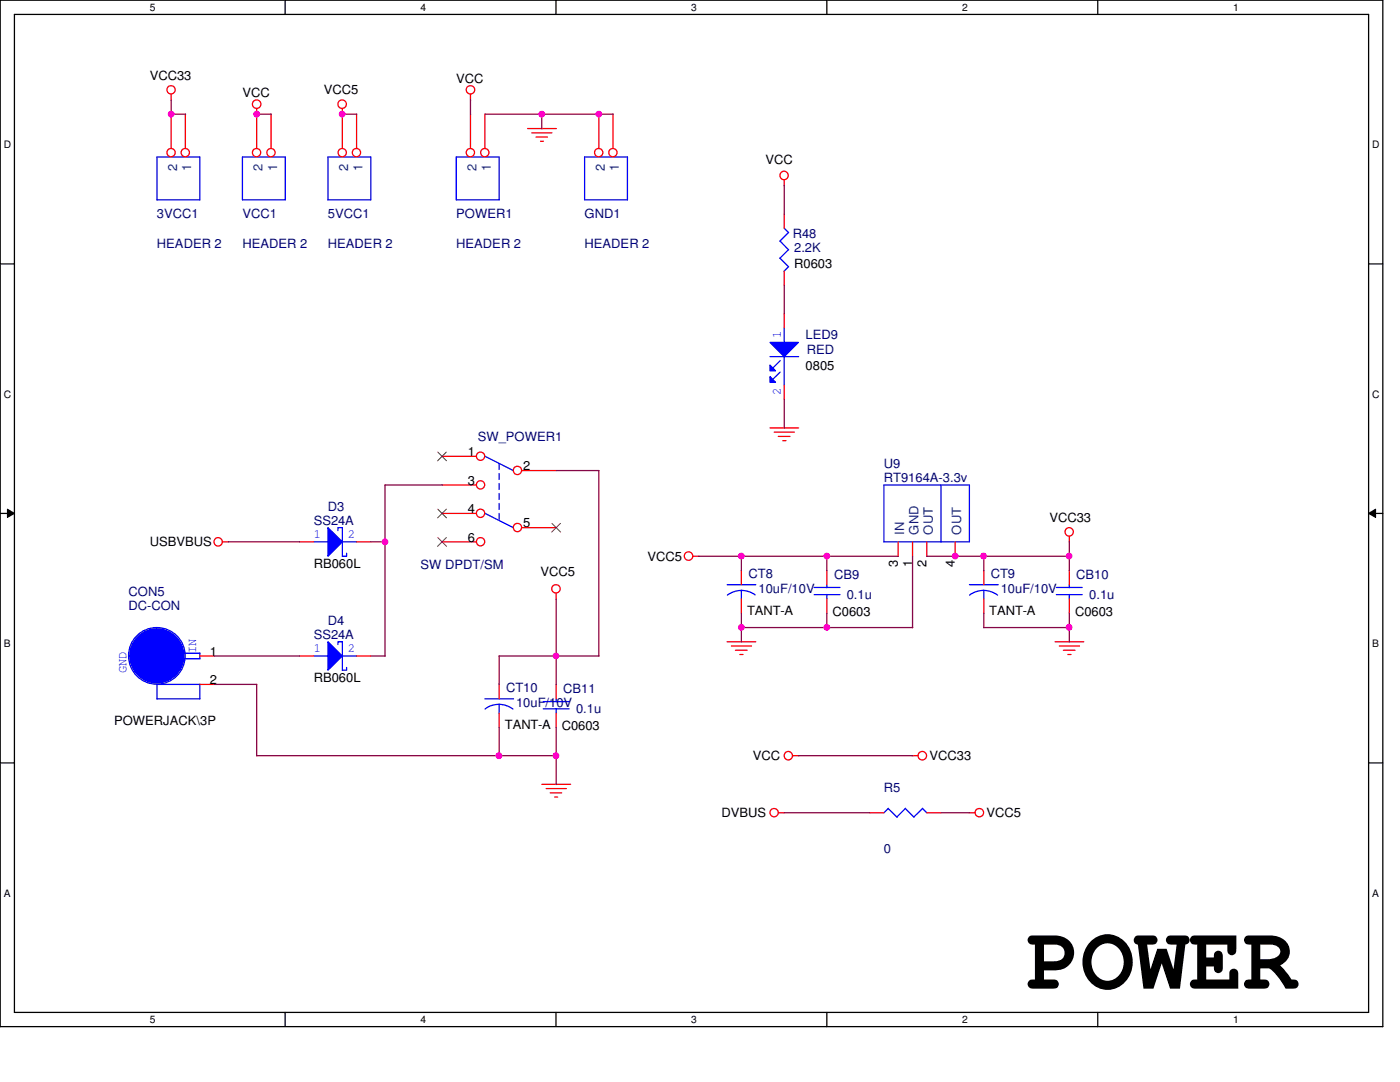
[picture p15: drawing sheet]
<svg xmlns="http://www.w3.org/2000/svg" width="279mm" height="216mm" viewBox="0 0 279 216" stroke-linecap="round" stroke-linejoin="round" font-family="sans-serif">
<defs><g id="words">
<text font-size="18.2" x="204.9" y="197.3">POWER</text>
<g font-size="2.5">
<text x="29.9" y="16">VCC33</text>
<text x="91.1" y="16.6">VCC</text>
<text x="48.4" y="19.4">VCC</text>
<text x="64.6" y="18.8">VCC5</text>
<text x="152.8" y="32.8">VCC</text>
<text x="158.5" y="53.5">R0603</text>
<text x="160.8" y="73.7">0805</text>
<text x="93.3" y="91">1</text>
<text x="104.4" y="93.9">2</text>
<text x="93.3" y="96.7">3</text>
<text x="93.3" y="102.4">4</text>
<text x="104.4" y="105.2">5</text>
<text x="209.4" y="104.2">VCC33</text>
<text x="29.9" y="109">USBVBUS</text>
<text x="62.6" y="113.3">RB060L</text>
<text x="93.3" y="108.1">6</text>
<text x="129.2" y="111.8">VCC5</text>
<text x="179.2" y="113.1" transform="rotate(-90 179.2 113.1)">3</text>
<text x="182.1" y="113.1" transform="rotate(-90 182.1 113.1)">1</text>
<text x="184.9" y="113.1" transform="rotate(-90 184.9 113.1)">2</text>
<text x="190.6" y="113.1" transform="rotate(-90 190.6 113.1)">4</text>
<text x="107.9" y="115">VCC5</text>
<text x="149.1" y="122.6">TANT-A</text>
<text x="166.2" y="122.9">C0603</text>
<text x="197.4" y="122.6">TANT-A</text>
<text x="214.5" y="122.9">C0603</text>
<text x="41.9" y="130.9">1</text>
<text x="41.9" y="136.5">2</text>
<text x="62.6" y="136">RB060L</text>
<text x="22.8" y="144.6">POWERJACK\3P</text>
<text x="100.8" y="145.4">TANT-A</text>
<text x="112.1" y="145.7">C0603</text>
<text x="150.2" y="151.7">VCC</text>
<text x="185.5" y="151.7">VCC33</text>
<text x="144" y="163.1">DVBUS</text>
<text x="196.9" y="163.1">VCC5</text>
</g>
<g font-size="2.5" fill="#004080">
<text x="35.3" y="34.2" transform="rotate(-90 35.3 34.2)">2</text>
<text x="38.2" y="34.2" transform="rotate(-90 38.2 34.2)">1</text>
<text x="52.4" y="34.2" transform="rotate(-90 52.4 34.2)">2</text>
<text x="55.3" y="34.2" transform="rotate(-90 55.3 34.2)">1</text>
<text x="69.5" y="34.2" transform="rotate(-90 69.5 34.2)">2</text>
<text x="72.3" y="34.2" transform="rotate(-90 72.3 34.2)">1</text>
<text x="95.1" y="34.2" transform="rotate(-90 95.1 34.2)">2</text>
<text x="98" y="34.2" transform="rotate(-90 98 34.2)">1</text>
<text x="120.7" y="34.2" transform="rotate(-90 120.7 34.2)">2</text>
<text x="123.5" y="34.2" transform="rotate(-90 123.5 34.2)">1</text>
<text x="180.4" y="106.7" transform="rotate(-90 180.4 106.7)">IN</text>
<text x="183.3" y="106.7" transform="rotate(-90 183.3 106.7)">GND</text>
<text x="186.1" y="106.7" transform="rotate(-90 186.1 106.7)">OUT</text>
<text x="191.8" y="106.7" transform="rotate(-90 191.8 106.7)">OUT</text>
</g>
<g font-size="2.5" fill="#000080">
<text x="31.3" y="43.6">3VCC1</text>
<text x="48.4" y="43.6">VCC1</text>
<text x="65.4" y="43.6">5VCC1</text>
<text x="91.1" y="43.6">POWER1</text>
<text x="116.7" y="43.6">GND1</text>
<text x="158.2" y="47.5">R48</text>
<text x="31.3" y="49.5">HEADER 2</text>
<text x="48.4" y="49.5">HEADER 2</text>
<text x="65.4" y="49.5">HEADER 2</text>
<text x="91.1" y="49.5">HEADER 2</text>
<text x="116.7" y="49.5">HEADER 2</text>
<text x="158.5" y="50.4">2.2K</text>
<text x="160.8" y="67.7">LED9</text>
<text x="161" y="70.6">RED</text>
<text x="95.3" y="88">SW_POWER1</text>
<text x="176.4" y="93.3">U9</text>
<text x="65.4" y="101.9">D3</text>
<text x="176.4" y="96.2">RT9164A-3.3v</text>
<text x="62.6" y="104.7">SS24A</text>
<text x="83.9" y="113.5">SW DPDT/SM</text>
<text x="25.7" y="119">CON5</text>
<text x="149.4" y="115.3">CT8</text>
<text x="151.4" y="118.4">10uF/10V</text>
<text x="166.5" y="115.5">CB9</text>
<text x="169" y="119.5">0.1u</text>
<text x="197.7" y="115.3">CT9</text>
<text x="199.7" y="118.4">10uF/10V</text>
<text x="214.8" y="115.5">CB10</text>
<text x="217.4" y="119.5">0.1u</text>
<text x="25.7" y="121.8">DC-CON</text>
<text x="65.4" y="124.6">D4</text>
<text x="62.6" y="127.5">SS24A</text>
<text x="101" y="138">CT10</text>
<text x="103" y="141.1">10uF/10V</text>
<text x="112.4" y="138.3">CB11</text>
<text x="115" y="142.3">0.1u</text>
<text x="176.4" y="157.9">R5</text>
<text x="176.4" y="170.2">0</text>
</g>
<g font-size="2.5" fill="#00f">
<text x="155.8" y="67.4" transform="rotate(-90 155.8 67.4)">1</text>
<text x="155.8" y="78.8" transform="rotate(-90 155.8 78.8)">2</text>
<text x="62.6" y="107.4">1</text>
<text x="69.4" y="107.4">2</text>
<text x="39.2" y="130.3" transform="rotate(-90 39.2 130.3)">IN</text>
<text x="62.6" y="130.1">1</text>
<text x="69.4" y="130.1">2</text>
<text x="25.2" y="134.3" transform="rotate(-90 25.2 134.3)">GND</text>
</g>
<g font-size="2">
<text x="29.9" y="2.2">5</text>
<text x="83.9" y="2.2">4</text>
<text x="138" y="2.2">3</text>
<text x="192" y="2.2">2</text>
<text x="246.1" y="2.2">1</text>
<text x=".8" y="29.6">D</text>
<text x="273.9" y="29.6">D</text>
<text x=".8" y="79.4">C</text>
<text x="273.9" y="79.4">C</text>
<text x=".8" y="129.2">B</text>
<text x="273.9" y="129.2">B</text>
<text x=".8" y="178.9">A</text>
<text x="273.9" y="178.9">A</text>
<text x="29.9" y="204.1">5</text>
<text x="83.9" y="204.1">4</text>
<text x="138" y="204.1">3</text>
<text x="192" y="204.1">2</text>
<text x="246.1" y="204.1">1</text>
</g>
</g></defs>
<path d="M0 0h276v204.9h-276zM2.9 2.9h270.2v199.1h-270.2z" fill="none" stroke="#000" stroke-width=".25"/>
<g fill="#fff">
<path d="M29.9 .3h1.1v2.3h-1.1z"/>
<path d="M29.9 202.3h1.1v2.3h-1.1z"/>
</g>
<path d="M56.9 0v2.9M56.9 202v2.9" fill="none" stroke="#000" stroke-width=".25"/>
<g fill="#fff">
<path d="M83.9 .3h1.1v2.3h-1.1z"/>
<path d="M83.9 202.3h1.1v2.3h-1.1z"/>
</g>
<path d="M111 0v2.9M111 202v2.9" fill="none" stroke="#000" stroke-width=".25"/>
<g fill="#fff">
<path d="M138 .3h1.1v2.3h-1.1z"/>
<path d="M138 202.3h1.1v2.3h-1.1z"/>
</g>
<path d="M165 0v2.9M165 202v2.9" fill="none" stroke="#000" stroke-width=".25"/>
<g fill="#fff">
<path d="M192 .3h1.1v2.3h-1.1z"/>
<path d="M192 202.3h1.1v2.3h-1.1z"/>
</g>
<path d="M219.1 0v2.9M219.1 202v2.9" fill="none" stroke="#000" stroke-width=".25"/>
<g fill="#fff">
<path d="M246.1 .3h1.1v2.3h-1.1z"/>
<path d="M246.1 202.3h1.1v2.3h-1.1z"/>
<path d="M.8 27.8h1.4v2.2h-1.4z"/>
<path d="M273.9 27.8h1.4v2.2h-1.4z"/>
<path d="M.8 77.6h1.4v2.2h-1.4z"/>
<path d="M273.9 77.6h1.4v2.2h-1.4z"/>
</g>
<path d="M0 52.7h2.9M273.1 52.7h2.9" fill="none" stroke="#000" stroke-width=".25"/>
<g fill="#fff">
<path d="M.8 127.3h1.3v2.3h-1.3z"/>
<path d="M273.9 127.3h1.3v2.3h-1.3z"/>
</g>
<path d="M0 102.4h2.9M273.1 102.4h2.9" fill="none" stroke="#000" stroke-width=".25"/>
<path d="M1.5 101.6l1.4 .8-1.4 .9zM273.1 102.4l1.4-.8v1.7z" fill="#000"/>
<path d="M1.5 101.6l1.4 .8-1.4 .9zM273.1 102.4l1.4-.8v1.7z" fill="none" stroke="#000" stroke-width=".2"/>
<g fill="#fff">
<path d="M.8 177.1h1.3v2.3h-1.3z"/>
<path d="M273.9 177.1h1.3v2.3h-1.3z"/>
</g>
<path d="M0 152.2h2.9M273.1 152.2h2.9" fill="none" stroke="#000" stroke-width=".25"/>
<g fill="none" stroke="#f00" stroke-width=".25">
<path d="M34.2 18.8v1.2M93.9 18.8v1.2M51.2 21.7v1.1M68.3 21.7v1.1M105.3 25.7h5.7M106.1 26.5h4.1M107 27.3h2.3M107.9 28.2h.6M156.5 35.9v1.1M153.7 85.4h5.7M154.5 86.2h4M155.3 87.1h2.3"/>
<path d="M156.2 87.9h.6M44.4 108.1h1.2M111 118.4v1.1M138.3 111h1.2M213.4 107v1.2M145.1 128.1h5.7M146 128.9h4M146.8 129.8h2.3M147.7 130.6h.6M210.6 128.1h5.7M211.4 128.9h4M212.2 129.8h2.3"/>
<path d="M213.1 130.6h.6M108.1 156.5h5.8M109 157.4h4M109.8 158.2h2.3M110.7 159h.6M158.2 150.8h1.2M182.1 150.8h1.1M155.4 162.2h1.1M193.4 162.2h1.2"/>
<circle cx="34.1" cy="17.9" r=".83"/>
<circle cx="93.9" cy="17.9" r=".84"/>
<circle cx="51.2" cy="20.8" r=".85"/>
<circle cx="68.3" cy="20.8" r=".85"/>
<circle cx="156.5" cy="35" r=".84"/>
<circle cx="43.5" cy="108.1" r=".84"/>
<circle cx="111" cy="117.5" r=".84"/>
<circle cx="137.4" cy="111" r=".85"/>
<circle cx="213.4" cy="106.1" r=".84"/>
<circle cx="157.3" cy="150.8" r=".84"/>
<circle cx="184.1" cy="150.8" r=".85"/>
<circle cx="154.5" cy="162.2" r=".83"/>
<circle cx="195.5" cy="162.2" r=".84"/>
</g>
<path d="M65.4 105.3l2.9 2.8-2.9 2.9z" fill="#00f"/>
<g fill="none" stroke="#00f" stroke-width=".25">
<path d="M31.3 31.3h8.6v8.6h-8.6zM48.4 31.3h8.5v8.6h-8.5zM96.7 91l5.7 2.9M99.6 92.5v1.2M99.6 94.5v1.2M99.6 96.5v1.2M99.6 98.5v1.2M176.4 96.8h17.1v11.3h-17.1zM187.8 96.8v11.4M62.6 108.1h2.9M65.4 105.3l2.9 2.8-2.9 2.9zM67.4 105.9v-.6h.9v5.7"/>
<path d="M68.3 108.1h2.9M69.2 110.4v.6h-.9M96.7 102.4l5.7 2.9M99.6 100.5v1.1M99.6 102.4v1.2"/>
</g>
<g fill="none" stroke="#f00" stroke-width=".25">
<path d="M34.2 22.8v6.8M37 22.8v6.8M51.2 22.8v6.8M54.1 22.8v6.8M88.2 91.1h6.9M88.2 96.8h6.9M104.1 93.9h6.9M59.8 108.1h2.8M71.2 108.1h2.8M88.2 108.1h6.9M88.2 102.4h6.9M104.1 105.3h6.9"/>
<path d="M179.2 108.1v2.9M182.1 108.1v2.9M185 108.1v2.9M190.6 108.1v2.9"/>
<circle cx="34.1" cy="30.5" r=".83"/>
<circle cx="37" cy="30.5" r=".83"/>
<circle cx="51.2" cy="30.5" r=".83"/>
<circle cx="54.1" cy="30.5" r=".83"/>
<circle cx="95.9" cy="91" r=".83"/>
<circle cx="95.9" cy="96.7" r=".83"/>
<circle cx="103.3" cy="93.9" r=".83"/>
<circle cx="95.9" cy="108.1" r=".83"/>
<circle cx="95.9" cy="102.4" r=".83"/>
<circle cx="103.3" cy="105.3" r=".83"/>
</g>
<path d="M87.4 90.2l1.7 1.7M89.1 90.2l-1.8 1.7M87.4 101.6l1.7 1.7M87.4 107.3l1.7 1.7M89.1 101.6l-1.8 1.7M89.1 107.3l-1.8 1.7M110.2 104.4l1.7 1.8M111.8 104.4l-1.7 1.8" fill="none" stroke="#804000" stroke-width=".2"/>
<path d="M153.7 68.3h5.6l-2.8 2.9z" fill="#00f"/>
<path d="M153.7 68.3h5.6l-2.8 2.9z" fill="none" stroke="#00f" stroke-width=".25"/>
<path d="M153.7 72.9l1.1 1.1h-1.1z" fill="#00f"/>
<path d="M153.7 72.9l1.1 1.1h-1.1z" fill="none" stroke="#00f" stroke-width=".25"/>
<path d="M153.7 75.1l1.1 1.2h-1.1z" fill="#00f"/>
<g fill="none" stroke="#00f" stroke-width=".25">
<path d="M65.4 31.3h8.6v8.6h-8.6zM91.1 31.3h8.5v8.6h-8.5zM155.7 48.1l1.7 1.8M155.7 51.5l1.7 1.8M156.5 45.6l.9 .8M157.4 46.4l-1.8 1.7M157.4 49.8l-1.8 1.8M157.4 53.2l-.9 .9M153.7 75.1l1.1 1.2h-1.1zM153.7 71.2h5.7M155.7 72l-1.5 1.4M155.7 74.3l-1.5 1.4"/>
<path d="M156.5 65.4v3M156.5 71.2v5.7M162.5 118.7h5.1M162.5 117.2h5.1M165 116.7v.6M165 118.6v.9M108.4 140h5.2M111 139.4v.6M108.4 141.4h5.2M111 141.4v.9"/>
</g>
<g fill="none" stroke="#f00" stroke-width=".25">
<path d="M68.3 22.8v6.8M71.2 22.8v6.8M93.9 22.8v6.8M96.8 22.8v6.8M156.5 42.7v2.9M156.5 54.1v2.8M156.5 62.6v2.8M156.5 76.8v2.9M165 113.8v2.9M165 119.5v2.8M111 136.6v2.8M111 142.3v2.8"/>
<circle cx="68.3" cy="30.5" r=".83"/>
<circle cx="71.1" cy="30.5" r=".83"/>
<circle cx="93.9" cy="30.5" r=".83"/>
<circle cx="96.7" cy="30.5" r=".83"/>
</g>
<circle cx="31.3" cy="130.9" r="5.4" fill="#00f"/>
<circle cx="31.3" cy="130.9" r="5.4" fill="none" stroke="#00f" stroke-width=".25"/>
<circle cx="31.3" cy="130.9" r="2.82" fill="#00f"/>
<g fill="none" stroke="#00f" stroke-width=".25">
<path d="M193.5 116.7h5.7M196.3 117.8l1.5 .3 1.3 .6M196.3 117.8l-1.5 .2-1.3 .7M196.3 117.8v1.7M210.8 118.7h5.2M210.8 117.2h5.2M213.4 116.7v.6M213.4 118.6v.9M31.3 136.6h8.6M31.3 136.6v2.9M31.3 139.4h8.6M34.1 130.3h5.8v1.1"/>
<path d="M34.2 131.4h5.7M39.9 136.5v2.9M96.8 139.4h5.7M99.6 140.5l1.4 .3 1.4 .7M99.6 140.5l-1.5 .3-1.3 .7M99.6 140.5v1.8"/>
<circle cx="31.3" cy="130.9" r="5.7"/>
<circle cx="31.3" cy="130.9" r="2.82"/>
</g>
<path d="M196.3 113.8v2.9M196.3 119.5v2.8M213.4 113.8v2.9M213.4 119.5v2.8M39.9 130.9h2.8M39.9 136.6h2.8M99.6 136.6v2.8M99.6 142.3v2.8" fill="none" stroke="#f00" stroke-width=".25"/>
<path d="M65.4 128.1l2.9 2.8-2.9 2.8z" fill="#00f"/>
<g fill="none" stroke="#00f" stroke-width=".25">
<path d="M116.7 31.3h8.5v8.6h-8.5zM145.1 116.7h5.7M148 117.8l1.4 .2 1.3 .7M148 117.8l-1.5 .3-1.3 .6M148 117.8v1.7M62.6 130.9h2.9M65.4 128.1l2.9 2.8-2.9 2.8zM67.4 128.6v-.5h.9v5.7M68.3 130.9h2.9M69.2 133.2v.5h-.9M177.2 161.3l1.8 1.8M177.3 161.3l-.9 .9"/>
<path d="M180.7 161.3l1.7 1.8M180.7 161.3l-1.7 1.7M184.1 161.3l.9 .9M184.1 161.3l-1.7 1.7"/>
</g>
<g fill="none" stroke="#f00" stroke-width=".25">
<path d="M119.5 22.8v6.8M122.3 22.8v6.8M148 113.8v2.9M148 119.5v2.8M59.8 130.9h2.8M71.2 130.9h2.8M173.6 162.2h2.8M185 162.2h2.8"/>
<circle cx="119.5" cy="30.5" r=".83"/>
<circle cx="122.3" cy="30.5" r=".83"/>
</g>
<g fill="none" stroke="#800040" stroke-width=".25">
<path d="M34.2 19.9v2.9M93.9 19.9v2.9M34.2 22.8h2.8M51.2 22.8h2.9M68.3 22.8h2.9M96.8 22.8h25.6M108.1 22.8v2.9M156.5 37v5.8M156.5 56.9v5.8M156.5 79.7v5.7M88.3 96.8h-11.5v34.1M111 93.9h8.5"/>
<path d="M119.5 93.9v37M45.6 108.1h14.2M74 108.1h2.9M111 119.5v17.1M139.4 111h39.9M148 111v2.9M165 111v2.9M182.1 111v14.3M185 111h28.4M196.3 111v2.9M213.4 108.1v5.8M42.7 136.6h8.6"/>
<path d="M42.7 130.9h17.1M51.2 136.6v14.2M74 130.9h2.9M119.5 130.9h-19.9v5.7M148 125.2h34.2M148 122.3v5.8M165 122.3v3M196.3 125.2h17.1M196.3 122.3v3M213.4 122.3v5.8M51.2 150.8h59.8M99.6 145.1v5.7"/>
<path d="M111 145.1v11.4M159.3 150.8h22.9M156.5 162.2h17.1M187.8 162.2h5.7"/>
</g>
<circle cx="111" cy="130.9" r=".55" fill="#f0f"/>
<circle cx="111" cy="130.9" r=".55" fill="none" stroke="#f0f" stroke-width=".25"/>
<circle cx="165" cy="125.2" r=".56" fill="#f0f"/>
<circle cx="165" cy="125.2" r=".56" fill="none" stroke="#f0f" stroke-width=".25"/>
<circle cx="76.8" cy="108.1" r=".56" fill="#f0f"/>
<circle cx="76.8" cy="108.1" r=".56" fill="none" stroke="#f0f" stroke-width=".25"/>
<circle cx="213.4" cy="125.2" r=".56" fill="#f0f"/>
<circle cx="213.4" cy="125.2" r=".56" fill="none" stroke="#f0f" stroke-width=".25"/>
<circle cx="165" cy="111" r=".56" fill="#f0f"/>
<circle cx="165" cy="111" r=".56" fill="none" stroke="#f0f" stroke-width=".25"/>
<circle cx="108.1" cy="22.8" r=".56" fill="#f0f"/>
<circle cx="108.1" cy="22.8" r=".56" fill="none" stroke="#f0f" stroke-width=".25"/>
<circle cx="190.6" cy="111" r=".56" fill="#f0f"/>
<circle cx="190.6" cy="111" r=".56" fill="none" stroke="#f0f" stroke-width=".25"/>
<circle cx="147.9" cy="125.2" r=".56" fill="#f0f"/>
<circle cx="147.9" cy="125.2" r=".56" fill="none" stroke="#f0f" stroke-width=".25"/>
<circle cx="99.6" cy="150.8" r=".56" fill="#f0f"/>
<circle cx="99.6" cy="150.8" r=".56" fill="none" stroke="#f0f" stroke-width=".25"/>
<circle cx="110.9" cy="150.8" r=".56" fill="#f0f"/>
<circle cx="110.9" cy="150.8" r=".56" fill="none" stroke="#f0f" stroke-width=".25"/>
<circle cx="196.3" cy="111" r=".56" fill="#f0f"/>
<circle cx="196.3" cy="111" r=".56" fill="none" stroke="#f0f" stroke-width=".25"/>
<circle cx="213.4" cy="111" r=".56" fill="#f0f"/>
<circle cx="213.4" cy="111" r=".56" fill="none" stroke="#f0f" stroke-width=".25"/>
<circle cx="34.2" cy="22.8" r=".56" fill="#f0f"/>
<circle cx="34.2" cy="22.8" r=".56" fill="none" stroke="#f0f" stroke-width=".25"/>
<circle cx="147.9" cy="111" r=".56" fill="#f0f"/>
<circle cx="147.9" cy="111" r=".56" fill="none" stroke="#f0f" stroke-width=".25"/>
<circle cx="51.2" cy="22.8" r=".56" fill="#f0f"/>
<circle cx="51.2" cy="22.8" r=".56" fill="none" stroke="#f0f" stroke-width=".25"/>
<circle cx="68.3" cy="22.8" r=".56" fill="#f0f"/>
<circle cx="68.3" cy="22.8" r=".56" fill="none" stroke="#f0f" stroke-width=".25"/>
<circle cx="119.5" cy="22.8" r=".56" fill="#f0f"/>
<circle cx="119.5" cy="22.8" r=".56" fill="none" stroke="#f0f" stroke-width=".25"/>
<use href="#words"/>
</svg>
